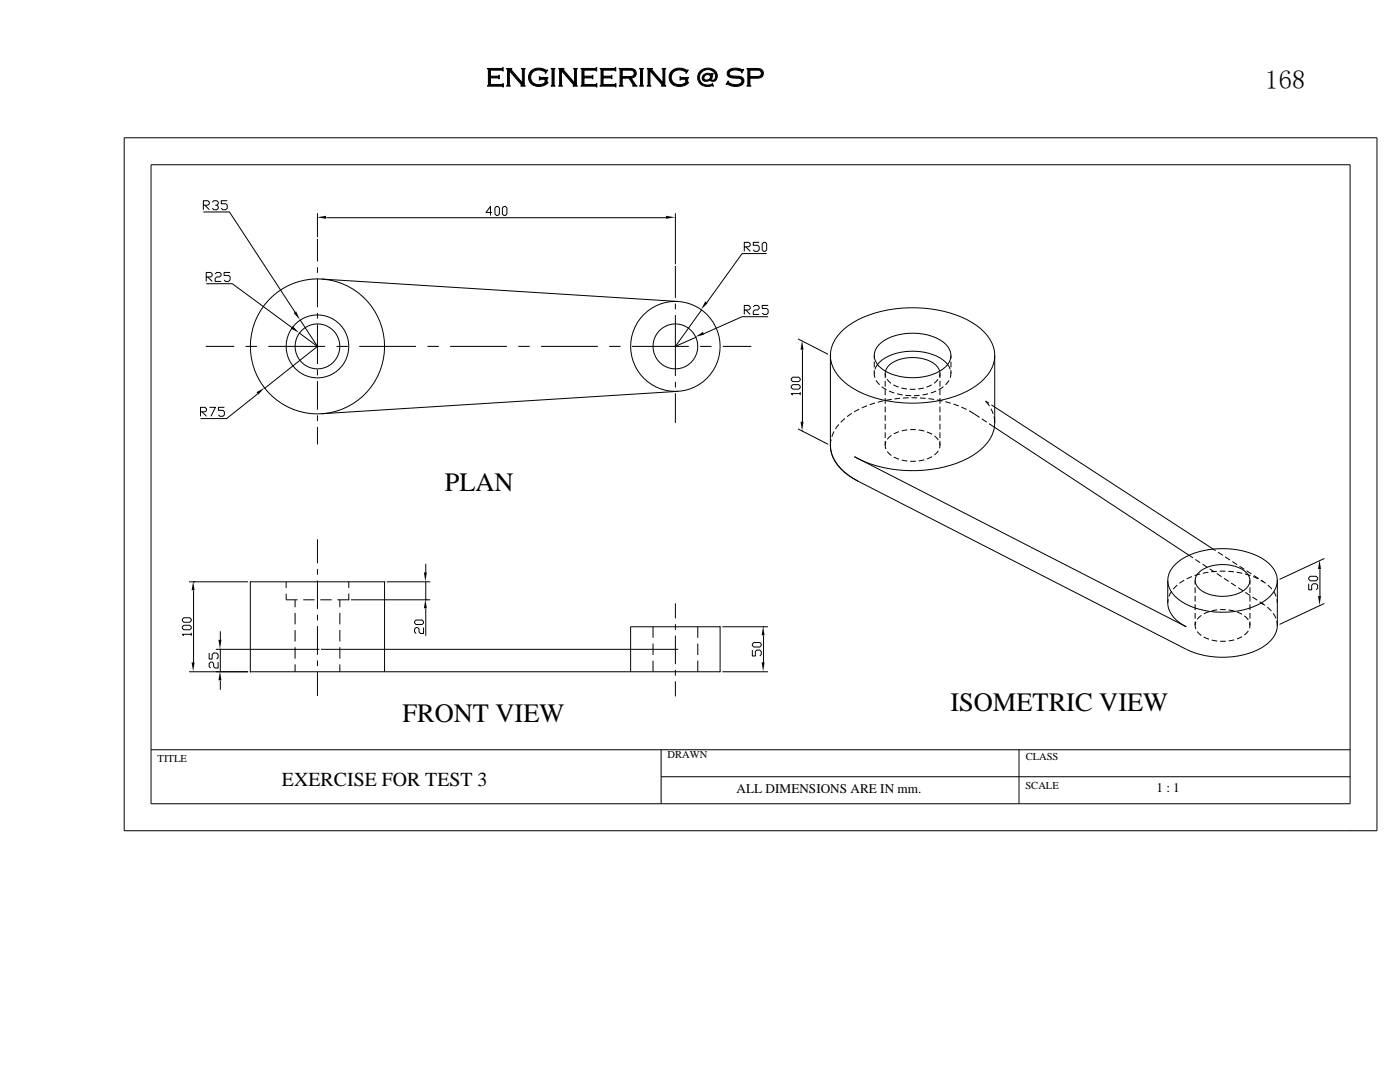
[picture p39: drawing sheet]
<svg xmlns="http://www.w3.org/2000/svg" width="279mm" height="216mm" viewBox="0 0 279 216" stroke-linecap="round" stroke-linejoin="round" font-family="sans-serif">
<defs><g id="words">
<g font-size="5.3">
<text x="96.9" y="17.2">ENGINEERING @ SP</text>
<text x="252.5" y="17.8">168</text>
<text x="88.8" y="98">PLAN</text>
<text x="189.7" y="141.8">ISOMETRIC VIEW</text>
<text x="80.3" y="144.1">FRONT VIEW</text>
</g>
<text font-size="4" x="56.3" y="156.8">EXERCISE FOR TEST 3</text>
<g font-size="2.7">
<text x="147" y="158.3">ALL DIMENSIONS ARE IN mm.</text>
<text x="230.8" y="158">1 : 1</text>
</g>
<g font-size="2.1">
<text x="31.5" y="151.9">TITLE</text>
<text x="133.2" y="151.3">DRAWN</text>
<text x="204.7" y="151.6">CLASS</text>
<text x="204.6" y="157.4">SCALE</text>
</g>
</g></defs>
<g fill="none" stroke="#000" stroke-width=".2">
<path d="M24.8 27.5h250v138.3h-250zM30.1 32.9h239.3v127.5h-239.3zM40.6 40.9h.9l.3-.2v-.3l-.3-.3h-.9v1.7M40.6 42.3h5.2l13.1 20.1M40.9 40.9l.9 .9M41.2 55.3h.9l.2-.3v-.3l-.2-.3h-.9v1.8M41.2 56.6h5.2l11.9 8.8M41.4 55.3l.9 .9M42.4 40.4l.3-.3h.6l.3 .3v.3l-.3 .2h-.3M42.9 54.7l.3-.3h.6l.3 .3v.3l-.3 .3h-.6l-.3 .3v.6h1.2M43.3 40.9l.3 .3v.3l-.3 .3h-.6l-.3-.3M45.4 40.1h-1.2v.6h.9l.3 .2v.6l-.3 .3h-.6l-.3-.3"/>
<path d="M45.9 54.4h-1.2v.6h.9l.3 .3v.6l-.3 .3h-.6l-.3-.3M63.4 42.5v4.8M63.4 47.8v4.4M63.4 47.8h.1M63.4 53.3v1.2M63.4 55.6v5.7M64.2 55.7l71.1 4.5M65.1 43.4h67.9M98.2 42.4h-1.2l.9-1.2v1.8M99.1 41.2h.3l.3 .3v1.2l-.3 .3h-.3l-.3-.3v-1.2zM100.3 41.5l.3-.3h.3l.3 .3v1.2l-.3 .3h-.3l-.3-.3zM134.8 42.5v10.2"/>
<path d="M134.8 43.4h.1M134.8 53.2v6.2M134.8 53.2h.1M148.5 49.2h.9l.3-.3v-.2l-.3-.3h-.9v1.8M148.8 49.2l.9 1M151.5 48.4h-1.2v.5h.9l.3 .3v.7l-.3 .3h-.6l-.3-.3M152.4 48.4h.3l.3 .3v1.2l-.3 .3h-.3l-.3-.3v-1.2zM153 50.6h-4.9l-7 9.8M41.1 69.1h5.6M49 69.1h2.3M51.4 78.6l-6.2 4.9h-5.2M52.8 77.5h.1"/>
<path d="M53.5 69.1h11.4M59.8 66.5l3.6 2.6M59.8 66.5h.1M59.9 63.9l3.5 5.2M59.9 63.9h.1M63.4 62.4v1.2M63.4 64.7v7.9M63.4 69.1l-10.6 8.4M63.4 73.8v1.1M63.4 76.1v5.7M67.2 69.1h2.2M71.7 69.1h11.3"/>
<path d="M85.3 69.1h2.3M89.8 69.1h11.4M103.4 69.1h2.3M108 69.1h11.3M121.6 69.1h2.3M126.1 69.1h11.4M134.8 60.6v1.1M134.8 62.9v12.1M134.8 76.2v1.1M134.8 78.5v5.9M135.3 78.1l-71.1 4.5M139.7 69.1h2.3"/>
<path d="M140 61.8l-5.2 7.3 4.1-1.8M144.3 69.1h5.6M148.5 61.8h.9l.3-.3v-.2l-.3-.4h-.9v1.8M148.8 61.8l.9 .9M150.3 61.3l.3-.4h.6l.3 .4v.2l-.3 .3h-.6l-.3 .3v.6h1.2M153.3 60.9h-1.2v.6h.9l.3 .3v.6l-.3 .3h-.6l-.3-.3M153.3 63.2h-5.2l-7.6 3.4M157.9 75.6l.3-.3h1.2l.3 .3v.2l-.3 .3h-1.2l-.3-.3zM157.9 77.1l.3-.3h1.2l.3 .3v.2l-.3 .3h-1.2l-.3-.3zM159.3 67.6l6 3.1M159.7 78.2v.6M159.7 78.5h-1.8l.3 .3"/>
<path d="M160.1 69.9v14.3M165.7 70.9v18M165.7 70.9h.1M167.8 66.3a19 19 0 0 1 12.2-4.8 23.5 23.5 0 0 1 14.9 3.4 7.4 7.4 0 0 1 3.6 6.8 8.6 8.6 0 0 1-4.5 5.8 25.4 25.4 0 0 1-23.7 0 8.3 8.3 0 0 1-4.6-6.6 6.7 6.7 0 0 1 2.1-4.6zM174.5 70.9v.7M174.5 72.2v1.1M174.5 73.9v.6M174.5 74.2l.1 1.2M174.6 73.7a5.9 5.9 0 0 1 4.4-3.2 11 11 0 0 1 9.7 1.7l.9 1.5M174.9 75.9l.6 .9M175.4 68.8a10.9 10.9 0 0 1 10.6-1.7 4.9 4.9 0 0 1 3.8 3.6 4.1 4.1 0 0 1-3.1 3.8 11.6 11.6 0 0 1-10.8-1 3 3 0 0 1-.5-4.7zM176 77.2l.9 .6"/>
<path d="M176.3 80l-1.1 .3M176.7 74.5v.9M176.7 76v1.1M176.7 77.7v1.2M176.7 79.4v1.2M176.8 75.2a2.52 2.52 0 0 1 1.7-3.1 8.2 8.2 0 0 1 8.2 .7 2.1 2.1 0 0 1 .8 2.4M177 75.7l.8 .8M177.4 78l1.1 .4M178 79.7l-1.2 .2M178.3 76.8l1 .4M179 78.6l1.1 .2M179.6 79.5l-1.1 .1"/>
<path d="M179.9 77.4l1.1 .2M180.7 78.9l1.1 .1M181.3 79.4h-1.1M181.6 77.7h1.1M181.9 79.4h1.1M183.5 78.9l-1.1 .1M183.6 79.4l1.1 .1M184.4 77.4l-1.1 .2M185.2 78.6l-1.1 .2M185.3 79.6l1.1 .1M185.9 76.8l-1 .4M186.8 78l-1 .4"/>
<path d="M187 79.8l1.1 .2M187.2 75.7l-.8 .8M187.6 74.5v.9M187.6 76v1.1M187.6 77.7v1.2M187.6 79.4v1.2M188.3 77.2l-1 .6M189.4 75.9l-.7 .9M189.8 74.2l-.2 1.2M189.8 70.9v.7M189.8 72.2v1.1M189.8 73.9v.6"/>
<path d="M198.5 70.9v13.5M40 82.2h.9l.3-.3v-.3l-.3-.3h-.9v1.8M40.3 82.2l.9 .9M41.8 81.3h1.2l-.9 1.8M44.8 81.3h-1.2v.6h.9l.3 .3v.6l-.3 .3h-.6l-.3-.3M63.4 82.9v1.1M63.4 85.2v3.5M159.3 85.6l6 3.1M160.1 86h.1M165.7 88.9a8 8 0 0 0 4.6 6.6l66.4 34.1a16.9 16.9 0 0 0 15.7-.7 5.2 5.2 0 0 0 2.5-4.1M165.7 88.9h.1M165.9 87.7l-.2 1.2"/>
<path d="M166.5 86.1l-.5 1.1M167.4 84.7l-.7 .9M168.6 83.5l-.8 .8M170 82.5l-.9 .6M171.5 81.7l-1 .5M173 81l-1 .4M174.6 80.4l-1 .4M176.7 81.1v1.2M176.7 82.8v1.2M176.7 84.6v1.1M176.7 86.3v1.1M176.7 88v.9"/>
<path d="M176.7 88.9l.1 .7M176.8 88.2l-.1 .7M177.1 90.1l.8 .8M177.9 86.9l-.8 .8M178.4 91.2l1 .4M179.4 86.1l-1 .5M180 91.8l1.1 .2M181.1 85.8l-1.1 .2M181.7 85.7h1.1M182.8 92h-1.1M183.3 85.8l1.2 .2M184.5 91.8l-1.2 .2"/>
<path d="M185 86.2l1 .5M186 91.1l-1 .5M186.5 87l.8 .8M187.3 90l-.8 .8M187.5 88.3v1.1M187.6 81.1v1.2M187.6 82.8v1.2M187.6 84.6v1.1M187.6 86.3v1.1M187.6 88v.9M188.7 80.2l1 .3M190.3 80.6l1 .4"/>
<path d="M191.9 81.2l1 .5M193.4 82l2.1 1.3M196 83.6l.9 .6M197.4 80.5l-.7-.5 .8 1M197.4 84.5l40.7 26.8M197.8 81.5l.4 1.1M197.8 80.8l44.8 29.1M198.4 83.1l.1 1.3M198.5 84.4a7.5 7.5 0 0 1-3.5 5.9 24.3 24.3 0 0 1-17.4 3.2l-2.6-.5a19.1 19.1 0 0 1-4.5-1.9l66.2 34a5.9 5.9 0 0 1-3.7-4.8M37.7 116.1h11.8M38.6 116.1h.1M38.6 117.9v14.3"/>
<path d="M57.1 116.1v1.2M57.1 118.5v1.2h2.3M58.9 119.7v1.5M60.5 119.7h2.3M63.4 107.6v4.8M63.4 113.5v1.2M63.4 115.8v5.7M63.9 119.7h2.3M67.8 119.7v1.5M69.6 116.1v1.2M69.6 118.5v1.2h-2.3M70.1 119.7h15.8"/>
<path d="M77.2 116.1h8.7M85 112.5v1.8M85 116.1v3.6M85 119.7h.1M233 115.8v4.5M233.1 119.6l-.1 .7M233.8 118l-.5 1M234.5 112.7a13.8 13.8 0 0 1 10.3-3.2 12.8 12.8 0 0 1 9 3.5 4.2 4.2 0 0 1-.6 6.2 15.4 15.4 0 0 1-12.8 2.6 10.1 10.1 0 0 1-6.8-4.1 4.1 4.1 0 0 1 .9-5zM234.9 116.7l-.8 .9M236.3 115.8l-.9 .6M237.9 115l-1.1 .5M238.5 115.8v.8"/>
<path d="M238.5 117.2v1.1M238.5 118.9v1.1M238.6 111.6l.9 .7M239.4 114.1a7.9 7.9 0 0 1 9.4 .2 2.16 2.16 0 0 1-.5 3.5 8.1 8.1 0 0 1-8.9-.2 2.14 2.14 0 0 1 0-3.5zM239.5 114.5l-1.1 .4M240 112.6l.9 .6M241.2 114.2l-1.1 .2M241.4 113.5l1 .6M242.8 114.4l1 .7M242.9 114l-1.2 .1M243.1 110.2l.9 .6M243.4 114h1.2"/>
<path d="M244.3 115.4l.9 .6M244.5 111.1l1 .6M245.1 114l1.1 .1M245.7 116.3l.9 .6M245.9 112l1 .7M246.8 114.2l1.1 .2M247.1 117.3l1 .6M247.4 113l.9 .6M248.5 114.5l1.1 .4M248.5 118.2l1 .6M248.8 113.9l1 .6M249.5 115.8v.8"/>
<path d="M249.5 117.2v1.1M249.5 118.9v1.1M250 119.1l.9 .7M250.1 115l1 .5M250.2 114.8l1 .7M252.1 116.1l-.5-.3 1 .6M253 116.7l.8 .9M254.2 118l.5 1M254.8 119.6l.1 .7M254.9 115.8v9M261.2 116.5v1.2h.6v-.9l.3-.3h.6l.3 .3v.6l-.3 .3M261.5 115h1.2l.3 .3v.3l-.3 .3h-1.2l-.3-.3v-.3z"/>
<path d="M263.4 113.6v5.4M264.3 111.4l-8.9 4.2M36.7 123.3h1.2l.3 .3v.3l-.3 .3h-1.2l-.3-.3v-.3zM36.7 124.8h1.2l.3 .3v.3l-.3 .3h-1.2l-.3-.3v-.3zM37.7 134h11.8M38.2 126.3v.6M38.2 126.6h-1.8l.3 .3M41.7 130.3v1.2h.6v-.9l.3-.3h.6l.3 .3v.6l-.3 .3M43.1 129.6h20.6M43.5 132.1v1.2h-.6l-.3-.3v-.6l-.3-.3h-.3l-.3 .3v.6l.3 .3M44 126v1.8M44 129.6v4.4"/>
<path d="M44 135.8v1.8M58.9 122.3v2.3M58.9 125.7v2.3M58.9 129.1v2.3M58.9 132.6v1.4M63.4 122.7v1.1M63.4 124.9v5.7M63.4 131.8v1.1M63.4 134.1v4.8M64.2 129.6h71.1M67.8 122.3v2.3M67.8 125.7v2.3"/>
<path d="M67.8 129.1v2.3M67.8 132.6v1.4M76.7 134l.1-17.9h-26.8v17.9h93.7M83 123.7h1.2l.3 .3v.3l-.3 .3h-1.2l-.3-.3v-.3zM84.5 125.2v1.2h-.6l-.3-.3v-.6l-.3-.3h-.3l-.3 .3v.6l.3 .3M85 121.5v5.4M130.3 125.1v2.2M130.3 128.4v2.3M130.3 131.8v2.2M134.8 120.4v3M134.8 124.5v1.2M134.8 126.8v5.7"/>
<path d="M134.8 133.7v1.1M134.8 135.9v3.1M139.3 125.1v2.2M139.3 128.4v2.3M139.3 131.8v2.2M143.7 125.1v8.9M143.7 125.1h-17.8v8.9M144.2 125.1h9.1M144.2 134h9.1M150.1 128.5l.3-.3h1.2l.3 .3v.3l-.3 .3h-1.2l-.3-.3zM150.1 129.7v1.2h.6v-.9l.3-.3h.6l.3 .3v.6l-.3 .3M152.4 126.9v5.3"/>
<path d="M238.5 120.6v1.1M238.5 122.3v1.2M238.5 124v.8M238.5 124.8l.2 .7M238.7 124.1l-.2 .7M238.9 126l.9 .8M239.8 122.8l-.9 .8M240.2 127.1l1.1 .5M241.3 122.1l-1.1 .4M241.8 127.7l1.1 .2M242.9 121.7l-1.1 .2M243.5 121.6l1.1 .1"/>
<path d="M244.6 127.9l-1.1 .1M245.2 121.7l1.1 .2M246.3 127.7l-1.1 .2M246.9 122.1l1 .5M247.9 127l-1 .5M248.3 122.9l.8 .8M249.1 125.9l-.8 .8M249.4 124.2l.1 .6-.1 .6M249.5 120.6v1.1M249.5 122.3v1.2M249.5 124v.8M251.4 120.1l.8 .5"/>
<path d="M251.7 120.3l.8 .5M252.9 121.1l.8 .8M254.1 122.4l.5 1M254.8 123.9l.1 .9M254.9 124.8h.1M263.4 120.8h.1M264.3 120.4l-8.9 4.2M30.1 149.6h239.3M131.9 149.6v10.8M131.9 155h137.5M203.4 149.6v10.8M269.4 165.7v.1"/>
<circle cx="63.3" cy="69.1" r="13.4"/>
<circle cx="63.3" cy="69.1" r="6.3"/>
<circle cx="63.3" cy="69.1" r="4.5"/>
<circle cx="134.8" cy="69.1" r="9"/>
<circle cx="134.8" cy="69.1" r="4.5"/>
</g>
<g fill="#000">
<path d="M63.3 43.4l1.8-.3v.6zM132.9 43.1l1.8 .3-1.8 .3zM51.2 78.3l1.6-.9-1.2 1.3zM58.4 65.1l1.3 1.3-1.6-.8zM58.6 62.5l.5-.4 .7 1.7zM138.8 67.2l1.5-1 .2 .6zM140.7 60.1l.5 .4-1.3 1.3zM160.1 68l.3 1.8h-.6zM159.8 84.2h.6l-.3 1.7zM38.5 116l.3 1.8h-.6zM84.6 114.2h.6l-.3 1.8zM263.3 111.8l.3 1.8h-.6z"/>
<path d="M263 119h.6l-.3 1.8zM38.2 132.2h.6l-.3 1.8zM43.6 127.7h.6l-.3 1.8zM43.9 134l.3 1.8h-.6zM84.9 119.6l.3 1.8h-.6zM152.3 125l.3 1.8h-.6zM152 132.2h.6l-.3 1.8z"/>
</g>
<use href="#words"/>
</svg>
